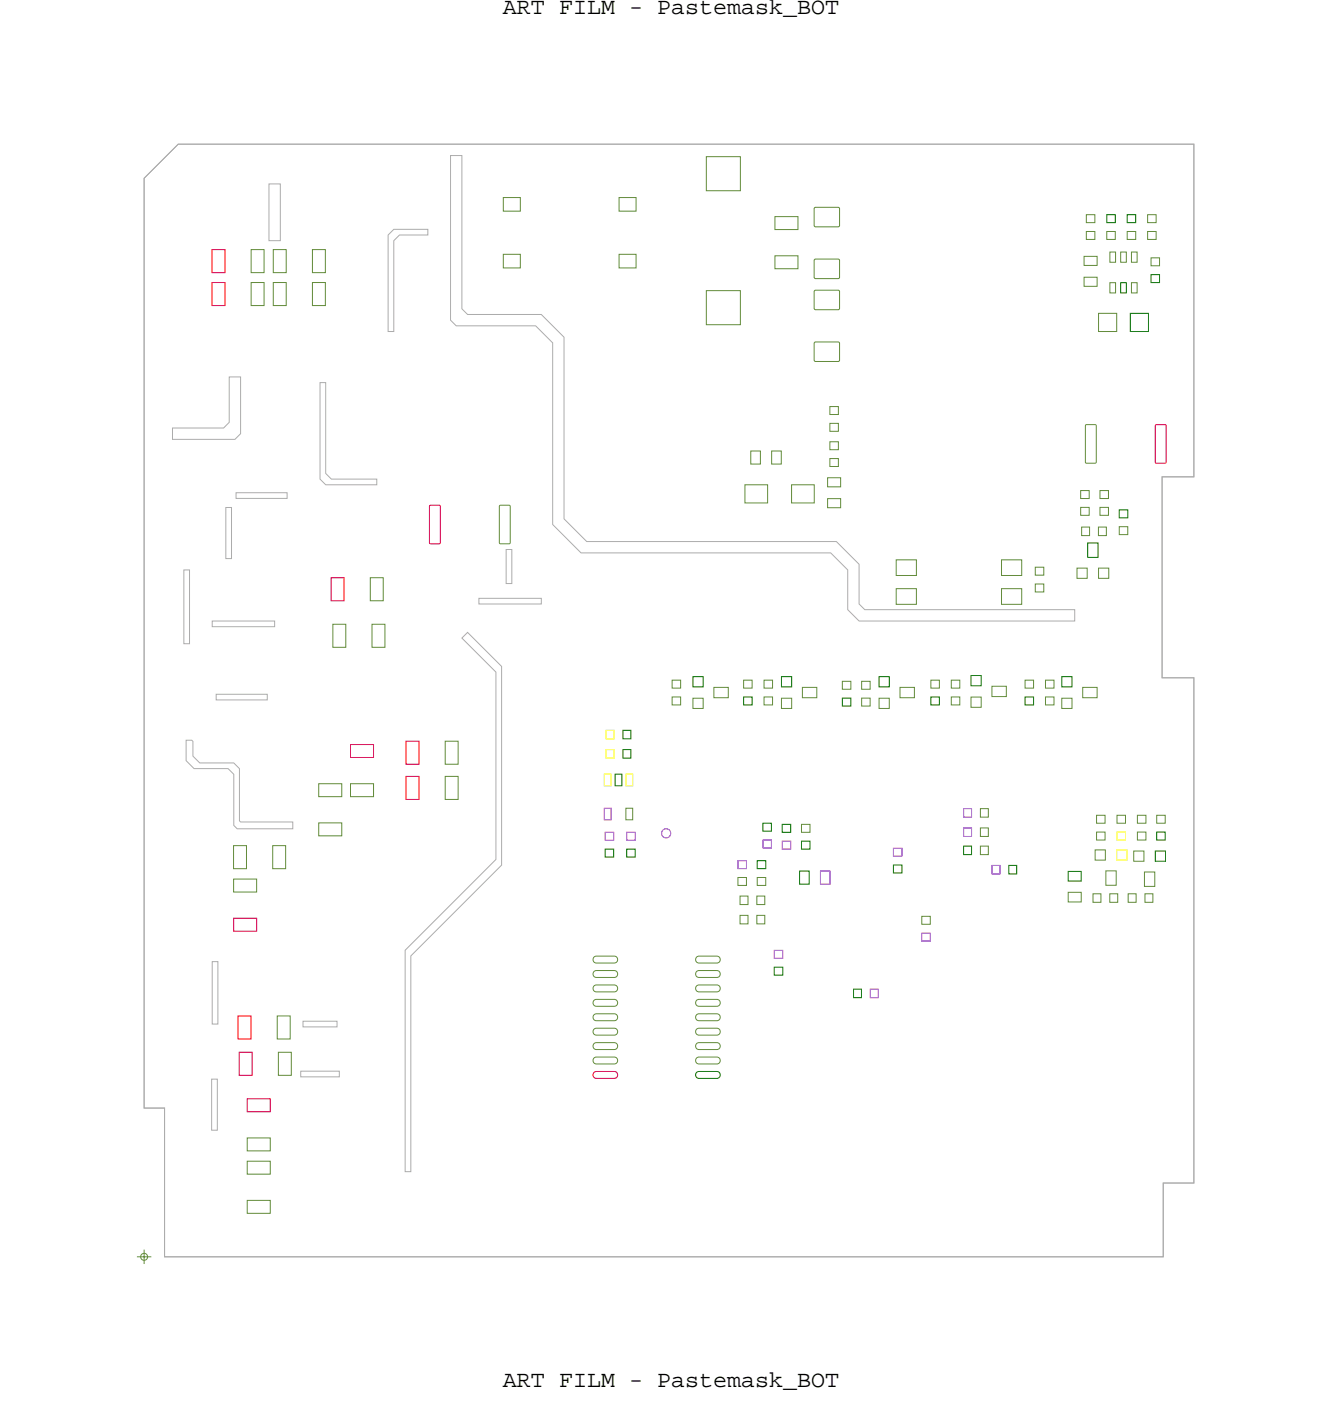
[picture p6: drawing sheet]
<svg xmlns="http://www.w3.org/2000/svg" width="118mm" height="123mm" viewBox="0 0 118 123" stroke-linecap="round" stroke-linejoin="round" font-family="sans-serif">
<defs><g id="words">
<g font-size="2.1">
<text x="44.3" y="1.2">ART FILM - Pastemask_BOT</text>
<text x="44.3" y="122.2">ART FILM - Pastemask_BOT</text>
</g>
</g></defs>
<!-- layer: Board Outline -->
<g fill="none" stroke="#acacac" stroke-width=".09">
<path d="M15.7 12.7h89.5v29.3h-2.8v17.7h2.8v44.5h-2.7v6.5h-88v-13.1h-1.8v-81.9zM23.7 16.2h1v5h-1zM39.7 13.7h1v13.5l.5 .5h6.5l2 2v16l2 2h22l2 2v3.5l.5 .5h18.5v1h-19l-1-1v-3.5l-1.5-1.5h-22l-2.5-2.5v-16l-1.5-1.5h-7l-.5-.5zM15.2 37.7h4.5l.5-.5v-4h1v5l-.5 .5h-5.5zM28.2 33.7h.5v8l.5 .5h4v.5h-4.5l-.5-.5zM34.2 20.7l.5-.5h3v.5h-2.5l-.5 .5v8h-.5zM16.2 50.2h.5v6.5h-.5zM18.7 54.7h5.5v.5h-5.5zM19.9 44.7h.5v4.5h-.5zM20.8 43.4h4.5v.5h-4.5zM40.7 56.2l.5-.5 3 3v17.5l-8 8v19h-.5v-19.5l8-8v-16.5zM42.2 52.7h5.5v.5h-5.5z"/>
<path d="M44.6 48.4h.5v3h-.5zM16.4 65.2h.5l.1 .1v1.3l.6 .6h3l.5 .5v4.6l.1 .1h4.6v.6h-4.9l-.3-.3v-4.5l-.5-.5h-3l-.7-.7zM19 61.1h4.6v.5h-4.6zM18.6 95h.5v4.5h-.5zM18.7 84.7h.5v5.5h-.5zM26.5 94.3h3.4v.5h-3.4zM26.7 89.9h3v.5h-3z"/>
</g>
<!-- layer: Nets -->
<g fill="none" stroke="#638b3a" stroke-width=".09">
<path d="M44.3 17.4h1.5v1.2h-1.5zM54.5 17.4h1.5v1.2h-1.5zM62.2 13.8h3v3h-3zM68.3 19.1h2v1.1h-2zM71.8 18.3h2.1l.1 1.6-2.2 .1zM95.7 18.9h.8v.7h-.8zM101.1 18.9h.8v.7h-.8zM22.1 22h1.2v2h-1.2zM22.1 24.9h1.2v2h-1.2zM24.1 22h1.1v2h-1.1zM24.1 24.9h1.1v2h-1.1zM27.5 22h1.2v2h-1.2z"/>
<path d="M27.5 24.9h1.2v2h-1.2zM44.3 22.4h1.5v1.2h-1.5zM54.5 22.4h1.5v1.2h-1.5zM62.2 25.6h3v3h-3zM66.2 39.7h.8v1.2h-.8zM68 39.7h.8v1.2h-.8zM68.3 22.5h2v1.2h-2zM71.8 22.9l2.1-.1 .1 1.7h-2.2zM71.8 25.6h2.1l.1 1.6-2.2 .1zM71.8 30.2l2.1-.1 .1 1.7h-2.2zM73.1 37.3h.8v.7h-.8zM73.1 38.9h.8v.7h-.8z"/>
<path d="M73.1 35.8h.8v.7h-.8zM95.5 24.4h1.2v.8h-1.2zM95.5 22.6h1.2v.8h-1.2zM95.7 37.4h.8l.1 .1v3.2l-.1 .1h-.8l-.1-.1zM95.7 20.4h.8v.7h-.8zM96.8 27.6h1.6v1.6h-1.6zM97.5 20.4h.8v.7h-.8zM97.8 22.2h.5v.9h-.5zM97.8 24.9h.5v.9h-.5zM98.7 22.2h.5v.9h-.5zM99.3 20.4h.8v.7h-.8zM99.7 22.2h.5v.9h-.5z"/>
<path d="M99.7 24.9h.5v.9h-.5zM101.1 20.4h.8v.7h-.8zM101.4 22.7h.8v.7h-.8zM29.3 55h1.2v2h-1.2zM32.6 50.9h1.2v2h-1.2zM32.8 55h1.1v2h-1.1zM44 44.5h.9l.1 .1v3.2l-.1 .1h-.8l-.1-.1zM59.2 59.9h.8v.7h-.8zM65.5 59.9h.8v.7h-.8zM65.6 42.7h2v1.6h-2zM67.3 59.9h.8v.7h-.8zM69.7 42.7h2v1.6h-2z"/>
<path d="M72.9 43.9h1.2v.8h-1.2zM72.9 42.1h1.2v.8h-1.2zM73.1 40.4h.8v.7h-.8zM79 49.3h1.7v1.4h-1.7zM79 51.8h1.7v1.4h-1.7zM82 59.9h.8v.7h-.8zM83.8 59.9h.8v.7h-.8zM88.2 49.3h1.8v1.4h-1.8zM88.2 51.8h1.8v1.4h-1.8zM90.3 59.9h.8v.7h-.8zM91.2 50h.8v.7h-.8zM91.2 51.4h.8v.7h-.8z"/>
<path d="M92.1 59.9h.8v.7h-.8zM94.9 50h.9v.9h-.9zM95.2 44.7h.8v.7h-.8zM95.2 43.2h.8v.7h-.8zM95.3 46.4h.7v.8h-.7zM96.8 46.4h.7v.8h-.7zM96.8 50h.9v.9h-.9zM96.9 44.7h.8v.7h-.8zM96.9 43.2h.8v.7h-.8zM98.6 46.4h.8v.7h-.8zM20.6 74.5h1.1v2h-1.1zM20.6 77.4h2v1.2h-2z"/>
<path d="M24 74.5h1.2v2h-1.2zM28.1 72.5h2v1.1h-2zM28.1 69h2v1.2h-2zM30.9 69h2v1.2h-2zM39.2 65.3h1.2v2h-1.2zM39.2 68.4h1.2v2h-1.2zM55.1 71.2h.6v1h-.6zM59.2 61.4h.8v.7h-.8zM61.1 61.5h.9v.9h-.9zM62.9 60.5h1.3v1h-1.3zM65 77.3h.8v.7h-.8zM65.2 78.9h.7v.8h-.7z"/>
<path d="M66.7 78.9h.7v.8h-.7zM66.7 77.3h.8v.7h-.8zM67.3 61.4h.8v.7h-.8zM68.9 61.5h.9v.9h-.9zM70.6 72.6h.8v.7h-.8zM70.7 60.5h1.3v1h-1.3zM74.2 60h.8v.7h-.8zM75.9 60h.8v.7h-.8zM75.9 61.5h.8v.7h-.8zM77.5 61.5h.9v.9h-.9zM79.3 60.5h1.3v1h-1.3zM83.8 61.4h.8v.7h-.8z"/>
<path d="M85.6 61.4h.9v.9h-.9zM86.4 74.5h.7v.8h-.7zM86.4 71.2h.7v.8h-.7zM86.4 72.9h.7v.8h-.7zM87.4 60.4h1.3v1h-1.3zM92.1 61.4h.8v.7h-.8zM93.6 61.5h.9v.9h-.9zM94.1 78.6h1.2v.8h-1.2zM95.4 60.5h1.3v1h-1.3zM96.3 78.7h.7v.8h-.7zM96.5 74.9h.9v.9h-.9zM96.6 73.3h.8v.7h-.8z"/>
<path d="M96.6 71.8h.8v.7h-.8zM97.4 76.7h1v1.3h-1zM97.8 78.7h.7v.8h-.7zM98.4 71.8h.8v.7h-.8zM99.4 78.7h.7v.8h-.7zM99.9 75h.9v.9h-.9zM100.2 73.3h.8v.7h-.8zM100.2 71.8h.8v.7h-.8zM100.8 76.8h1v1.3h-1zM100.9 78.7h.7v.8h-.7zM101.9 71.8h.8v.7h-.8zM24.4 89.5h1.2v2h-1.2z"/>
<path d="M24.5 92.7h1.2v2h-1.2zM52.3 93.2l.3-.1h1.5l.2 .1 .1 .2-.1 .2-.2 .1h-1.5l-.3-.1v-.2zM52.3 91.9l.3-.1h1.5l.2 .1 .1 .2-.1 .2-.2 .1h-1.5l-.3-.1v-.2zM52.3 90.7l.3-.1h1.5l.2 .1 .1 .2-.1 .2-.2 .1h-1.5l-.3-.1v-.2zM52.3 89.4l.3-.1h1.5l.2 .1 .1 .2-.1 .2-.2 .1h-1.5l-.3-.1v-.2zM52.3 88.1l.3-.1h1.5l.2 .1 .1 .2-.1 .2-.2 .1h-1.5l-.3-.1v-.2zM52.3 86.9l.3-.1h1.5l.2 .1 .1 .2-.1 .2-.2 .1h-1.5l-.3-.1v-.2zM52.3 85.6l.3-.1h1.5l.2 .1 .1 .2-.1 .2-.2 .1h-1.5l-.3-.1v-.2zM52.3 84.3l.3-.1h1.5l.2 .1 .1 .2-.1 .2-.2 .1h-1.5l-.3-.1v-.2zM61.4 93.2l.2-.1h1.6l.2 .1 .1 .2-.1 .2-.2 .1h-1.6l-.2-.1-.1-.2zM61.4 91.9l.2-.1h1.6l.2 .1 .1 .2-.1 .2-.2 .1h-1.6l-.2-.1-.1-.2zM61.4 90.7l.2-.1h1.6l.2 .1 .1 .2-.1 .2-.2 .1h-1.6l-.2-.1-.1-.2z"/>
<path d="M61.4 89.4l.2-.1h1.6l.2 .1 .1 .2-.1 .2-.2 .1h-1.6l-.2-.1-.1-.2zM61.4 88.1l.2-.1h1.6l.2 .1 .1 .2-.1 .2-.2 .1h-1.6l-.2-.1-.1-.2zM61.4 86.9l.2-.1h1.6l.2 .1 .1 .2-.1 .2-.2 .1h-1.6l-.2-.1-.1-.2zM61.4 85.6l.2-.1h1.6l.2 .1 .1 .2-.1 .2-.2 .1h-1.6l-.2-.1-.1-.2zM61.4 84.3l.2-.1h1.6l.2 .1 .1 .2-.1 .2-.2 .1h-1.6l-.2-.1-.1-.2zM65.2 80.6h.7v.8h-.7zM66.7 80.6h.7v.8h-.7zM81.2 80.7h.8v.7h-.8zM21.8 105.7h2v1.2h-2zM21.8 102.3h2v1.1h-2zM21.8 100.2h2v1.2h-2z"/>
</g>
<path d="M53.2 68.2h.6v1h-.6zM53.4 64.3h.7v.8h-.7zM53.4 66h.7v.8h-.7zM55.1 68.2h.6v1h-.6zM98.4 74.9h.9v.9h-.9zM98.4 73.3h.8v.7h-.8z" fill="none" stroke="#ff0" stroke-width=".09"/>
<g fill="none" stroke="#8d00d9" stroke-width=".09">
<path d="M53.2 71.2h.6v1h-.6zM53.3 73.3h.8v.7h-.8zM55.2 73.3h.8v.7h-.8zM65 75.8h.8v.7h-.8zM67.2 74h.8v.7h-.8zM68.9 74.1h.8v.7h-.8zM72.3 76.7h.8v1.2h-.8zM78.7 74.7h.8v.7h-.8zM84.9 71.2h.7v.8h-.7zM84.9 72.9h.7v.8h-.7zM87.4 76.2h.7v.8h-.7zM68.2 83.7h.8v.7h-.8z"/>
<path d="M76.7 87.1h.7v.8h-.7zM81.2 82.2h.8v.7h-.8z"/>
<circle cx="58.7" cy="73.4" r=".4"/>
</g>
<g fill="none" stroke="#f00" stroke-width=".09">
<path d="M18.7 22h1.1v2h-1.1zM18.7 24.9h1.1v2h-1.1zM101.8 37.4h.9l.1 .1v3.2l-.1 .1h-.8l-.1-.1zM29.2 50.9h1.1v2h-1.1zM37.9 44.5h.8l.1 .1v3.2l-.1 .1h-.8l-.1-.1zM30.9 65.6h2v1.1h-2zM35.8 68.4h1.1v2h-1.1zM35.8 65.3h1.1v2h-1.1zM20.6 80.9h2v1.1h-2zM21 89.5h1.1v2h-1.1zM21.1 92.7h1.1v2h-1.1zM21.8 96.8h2v1.1h-2z"/>
<path d="M52.3 94.5l.3-.1h1.5l.2 .1 .1 .2-.1 .2-.2 .1h-1.5l-.3-.1v-.2z"/>
</g>
<g fill="none" stroke="#007100" stroke-width=".09">
<path d="M97.5 18.9h.8v.7h-.8zM99.3 18.9h.8v.7h-.8zM98.7 24.9h.5v.9h-.5zM99.6 27.6h1.6v1.6h-1.6zM101.4 24.2h.8v.7h-.8zM61.1 59.6h.9v.9h-.9zM68.9 59.6h.9v.9h-.9zM77.5 59.6h.9v.9h-.9zM85.6 59.5h.9v.9h-.9zM93.6 59.6h.9v.9h-.9zM95.8 47.8h1v1.3h-1zM98.6 44.9h.8v.7h-.8z"/>
<path d="M53.3 74.8h.8v.7h-.8zM54.2 68.2h.6v1h-.6zM54.9 64.3h.7v.8h-.7zM54.9 66h.7v.8h-.7zM55.2 74.8h.8v.7h-.8zM65.5 61.4h.8v.7h-.8zM66.7 75.8h.8v.7h-.8zM67.2 72.5h.8v.7h-.8zM68.9 72.6h.8v.7h-.8zM70.5 76.7h.8v1.2h-.8zM70.6 74.1h.8v.7h-.8zM74.2 61.5h.8v.7h-.8z"/>
<path d="M78.7 76.2h.8v.7h-.8zM82 61.4h.8v.7h-.8zM84.9 74.5h.7v.8h-.7zM88.9 76.2h.7v.8h-.7zM90.3 61.4h.8v.7h-.8zM94.1 76.8h1.2v.8h-1.2zM101.8 75h.9v.9h-.9zM101.9 73.3h.8v.7h-.8zM61.4 94.5l.2-.1h1.6l.2 .1 .1 .2-.1 .2-.2 .1h-1.6l-.2-.1-.1-.2zM68.2 85.2h.8v.7h-.8zM75.2 87.1h.7v.8h-.7z"/>
</g>
<!-- layer: Drawing Origin -->
<path d="M12.1 110.7h1.2M12.5 110.5l.2-.1 .2 .1 .1 .2-.1 .2-.2 .1-.2-.1-.1-.2zM12.7 110.1v1.2" fill="none" stroke="#638b3a" stroke-width=".09"/>
<use href="#words"/>
</svg>
